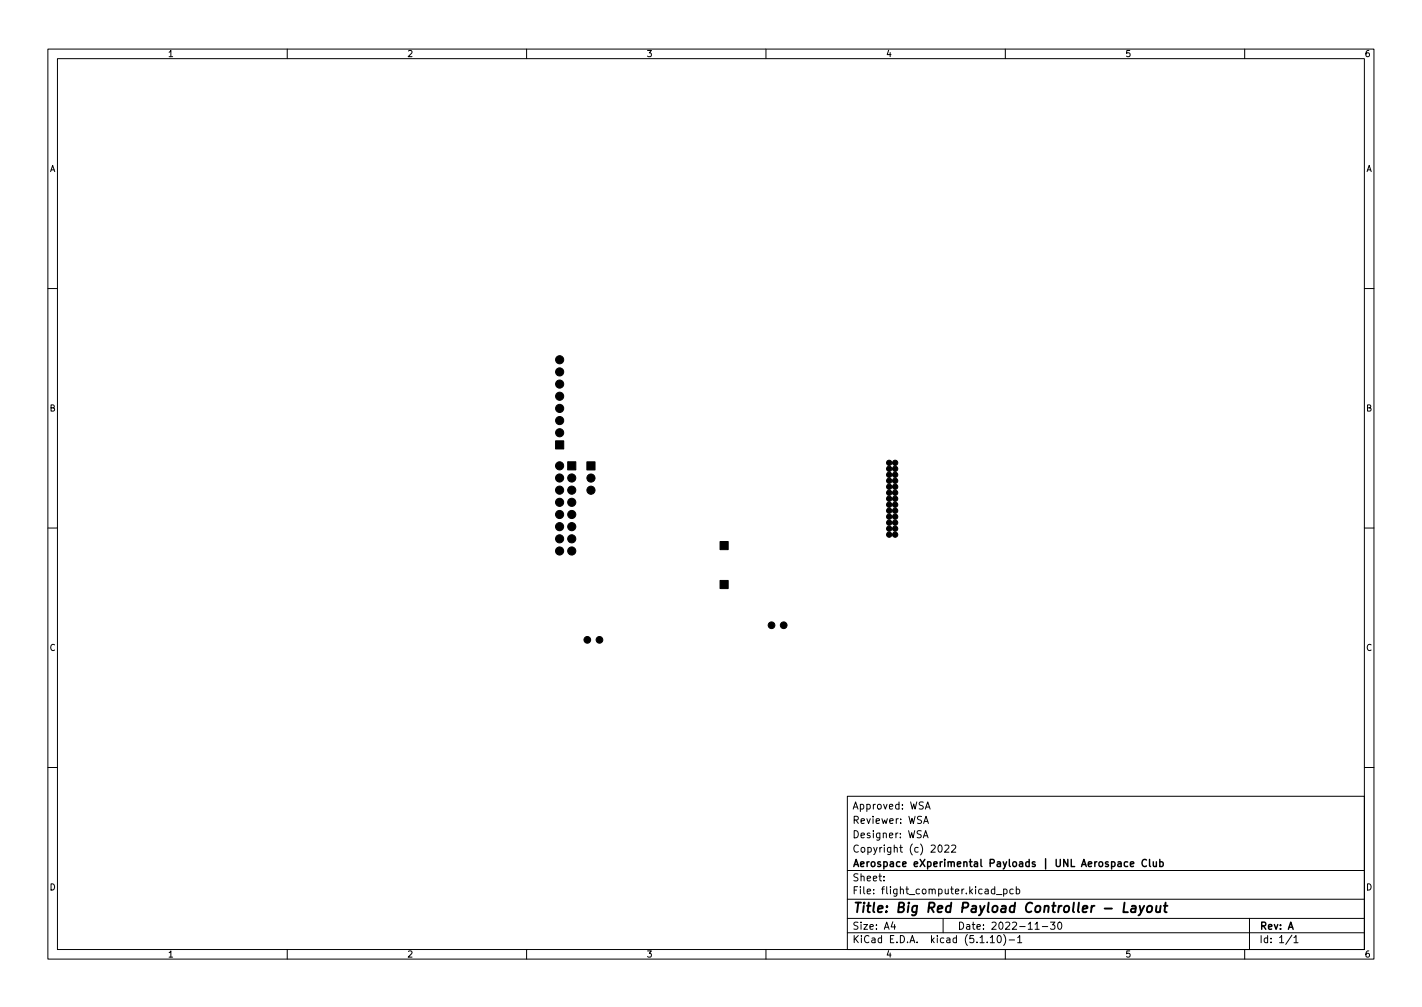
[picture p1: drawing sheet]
<svg xmlns="http://www.w3.org/2000/svg" width="297mm" height="210mm" viewBox="0 0 297 210" stroke-linecap="round" stroke-linejoin="round" font-family="sans-serif">
<defs><g id="words">
<text font-size="2.8" x="178" y="190.6">Title: Big Red Payload Controller - Layout</text>
<g font-size="2.1">
<text x="178" y="172">Reviewer: WSA</text>
<text x="178" y="169">Approved: WSA</text>
<text x="178" y="178">Copyright (c) 2022</text>
<text x="178" y="175">Designer: WSA</text>
<text x="178" y="184">Sheet:</text>
<text x="178" y="181">Aerospace eXperimental Payloads | UNL Aerospace Club</text>
<text x="178" y="186.7">File: flight_computer.kicad_pcb</text>
<text x="178" y="196.9">KiCad E.D.A. kicad (5.1.10)-1</text>
<text x="178" y="194.1">Size: A4</text>
<text x="200" y="194.1">Date: 2022-11-30</text>
<text x="263" y="194.1">Rev: A</text>
<text x="263" y="196.9">Id: 1/1</text>
</g>
<g font-size="1.8">
<text x="35" y="11.9">1</text>
<text x="85" y="11.9">2</text>
<text x="135" y="11.9">3</text>
<text x="185" y="11.9">4</text>
<text x="235" y="11.9">5</text>
<text x="285" y="11.9">6</text>
<text x="10.3" y="35.9">A</text>
<text x="285.3" y="35.9">A</text>
<text x="10.3" y="85.9">B</text>
<text x="285.3" y="85.9">B</text>
<text x="10.3" y="135.9">C</text>
<text x="285.3" y="135.9">C</text>
<text x="10.3" y="185.9">D</text>
<text x="285.3" y="185.9">D</text>
<text x="35" y="199.9">1</text>
<text x="85" y="199.9">2</text>
<text x="135" y="199.9">3</text>
<text x="185" y="199.9">4</text>
<text x="235" y="199.9">5</text>
<text x="285" y="199.9">6</text>
</g>
</g></defs>
<g fill="none" stroke="#000" stroke-width=".21">
<path d="M10 10.2h277v190.1h-277zM12 12.2h273v186.1h-273zM60 10.2v2M110 10.2v2M160 10.2v2M210 10.2v2M260 10.2v2M10 60.2h2M285 60.2h2M10 110.2h2M285 110.2h2M10 160.2h2"/>
<path d="M177 166.3h108v32h-108zM192.9 174.9l.5-1.5 .5 1.5M192.9 171.9l.5-1.5 .5 1.5M193 174.5h.7M193.1 171.5h.7M193.3 168.9l.5-1.5 .5 1.5M193.4 168.5h.7M196.1 176.6l.2-.2a.8 .8 0 0 1 .5 .8 .8 .8 0 0 1-.5 .7l-.2-.1-.2-.4zM197.4 176.6l.5-.2 .3 .5-.9 1h.9M198.8 176.6l.6-.2 .2 .5-.9 1h.9M285 160.2h2M60 198.3v2"/>
<path d="M110 198.3v2M160 198.3v2M177 194.8h108M177 191.8h108M177 187.8h108M177 181.8h108M184.6 183.8v.1M184.6 183v.1M186.5 192.5l-.4 1h1M186.9 193v1M197 191.8v3M206.9 195.8l.4-.5v1.5"/>
<path d="M206.9 196.8h.8M207.8 185.7l-.4-.1-.3 .3 .1 .7h.6M207.8 185.1v1.5M208.1 186.8h1.2M208.5 195.4l.1-.1a.8 .8 0 0 1 .6 .8 .8 .8 0 0 1-.6 .7 1 1 0 0 1-.1-1.4zM209.6 195.1a1.72 1.72 0 0 1 0 2.3M209.6 185.7l.5-.1 .3 .3-.2 .7h-.6M209.6 185.6v1.5M210 198.3v2M210.8 196.3h1.1M211.6 185.7l-.4-.1-.3 .3 .2 .7h.5M212.3 185.7l.4-.1 .3 .3-.1 .7h-.6"/>
<path d="M212.3 185.1v1.5M212.6 195.8l.4-.5v1.5M212.6 196.8h.8M216.2 194h.9M217.7 193.5h1.2M219.4 192.5h1l-.5 .6 .4 .1v.7l-.2 .1-.7-.1M221.1 192.6l.2-.1a.8 .8 0 0 1 .5 .8 .8 .8 0 0 1-.5 .7 1 1 0 0 1-.2-1.4zM260 198.3v2M261 191.8v6.5M269.9 195.3l-1.3 1.9M270.3 195.8l.4-.5v1.5M270.3 196.8h.8"/>
</g>
<path d="M234.9 188.5l-.2 2h.9M236.4 189.2h.8l-.1 1.3M237.2 189.6l-.6 .1a.4 .4 0 0 0-.4 .3 .4 .4 0 0 0 .3 .5l.6-.1M238.1 189.1l.3 1.4M239 189.1l-.9 1.8-.3 .2M239.8 189.3l.1-.1a.5 .5 0 0 1 .8 .3l-.1 .6-.2 .3a.5 .5 0 0 1-.8-.3zM241.6 189.1l-.1 1.3 .5 .1 .3-.2M242.4 189.1l-.1 1.4M243.1 189.1h.8M243.5 188.5l-.2 1.7v.2l.4 .1" fill="none" stroke="#000" stroke-width=".4"/>
<path d="M239.5 179.6a.71 .71 0 0 0-1 .5 .71 .71 0 0 0 .7 .8l.3-.1M240.1 179.4v1.3l.2 .2M240.9 179.9l.1 1h.3l.3-.1M241.6 179.9v1M242.3 179.4v1.5M235.6 180l-.5-.1-.3 .3 .2 .7h.6M236.1 180.4l.7-.1v-.3l-.5-.1-.2 .2 .1 .8h.6M242.3 180l.4-.1 .3 .3-.2 .7h-.5" fill="none" stroke="#000" stroke-width=".3"/>
<g fill="#000" stroke="#000" stroke-width=".21">
<path d="M116.1 92h1.7v1.7h-1.7zM118.6 96.4h1.7v1.7h-1.7zM122.6 96.4h1.7v1.7h-1.7zM150.4 113.1h1.7v1.7h-1.7zM150.4 121.2h1.7v1.7h-1.7z"/>
<circle cx="116.9" cy="77.7" r=".85"/>
<circle cx="116.9" cy="75.1" r=".85"/>
<circle cx="116.9" cy="99.8" r=".85"/>
<circle cx="116.9" cy="97.3" r=".85"/>
<circle cx="116.9" cy="82.7" r=".85"/>
<circle cx="116.9" cy="85.3" r=".85"/>
<circle cx="116.9" cy="80.2" r=".85"/>
<circle cx="116.9" cy="87.8" r=".85"/>
<circle cx="116.9" cy="90.4" r=".85"/>
<circle cx="119.4" cy="99.8" r=".85"/>
<circle cx="123.4" cy="99.8" r=".85"/>
<circle cx="185.7" cy="99.1" r=".55"/>
<circle cx="185.7" cy="96.6" r=".55"/>
<circle cx="185.7" cy="97.9" r=".55"/>
<circle cx="187" cy="99.1" r=".55"/>
<circle cx="187" cy="96.6" r=".55"/>
<circle cx="187" cy="97.9" r=".55"/>
<circle cx="116.9" cy="112.5" r=".85"/>
<circle cx="116.9" cy="115" r=".85"/>
<circle cx="116.9" cy="102.3" r=".85"/>
<circle cx="116.9" cy="110" r=".85"/>
<circle cx="116.9" cy="107.4" r=".85"/>
<circle cx="116.9" cy="104.9" r=".85"/>
<circle cx="119.4" cy="115" r=".85"/>
<circle cx="119.4" cy="102.3" r=".85"/>
<circle cx="119.4" cy="110" r=".85"/>
<circle cx="119.4" cy="104.9" r=".85"/>
<circle cx="119.4" cy="112.5" r=".85"/>
<circle cx="119.4" cy="107.4" r=".85"/>
<circle cx="123.4" cy="102.4" r=".85"/>
<circle cx="185.7" cy="109.1" r=".55"/>
<circle cx="185.7" cy="104.1" r=".55"/>
<circle cx="185.7" cy="106.6" r=".55"/>
<circle cx="185.7" cy="101.6" r=".55"/>
<circle cx="185.7" cy="111.6" r=".55"/>
<circle cx="185.7" cy="110.4" r=".55"/>
<circle cx="185.7" cy="105.4" r=".55"/>
<circle cx="185.7" cy="100.4" r=".55"/>
<circle cx="185.7" cy="107.9" r=".55"/>
<circle cx="185.7" cy="102.9" r=".55"/>
<circle cx="187" cy="109.1" r=".55"/>
<circle cx="187" cy="104.1" r=".55"/>
<circle cx="187" cy="111.6" r=".55"/>
<circle cx="187" cy="106.6" r=".55"/>
<circle cx="187" cy="101.6" r=".55"/>
<circle cx="187" cy="107.9" r=".55"/>
<circle cx="187" cy="110.4" r=".55"/>
<circle cx="187" cy="105.4" r=".55"/>
<circle cx="187" cy="102.9" r=".55"/>
<circle cx="187" cy="100.4" r=".55"/>
<circle cx="122.7" cy="133.6" r=".7"/>
<circle cx="125.2" cy="133.6" r=".7"/>
<circle cx="161.2" cy="130.6" r=".7"/>
<circle cx="163.7" cy="130.6" r=".7"/>
</g>
<use href="#words"/>
</svg>
